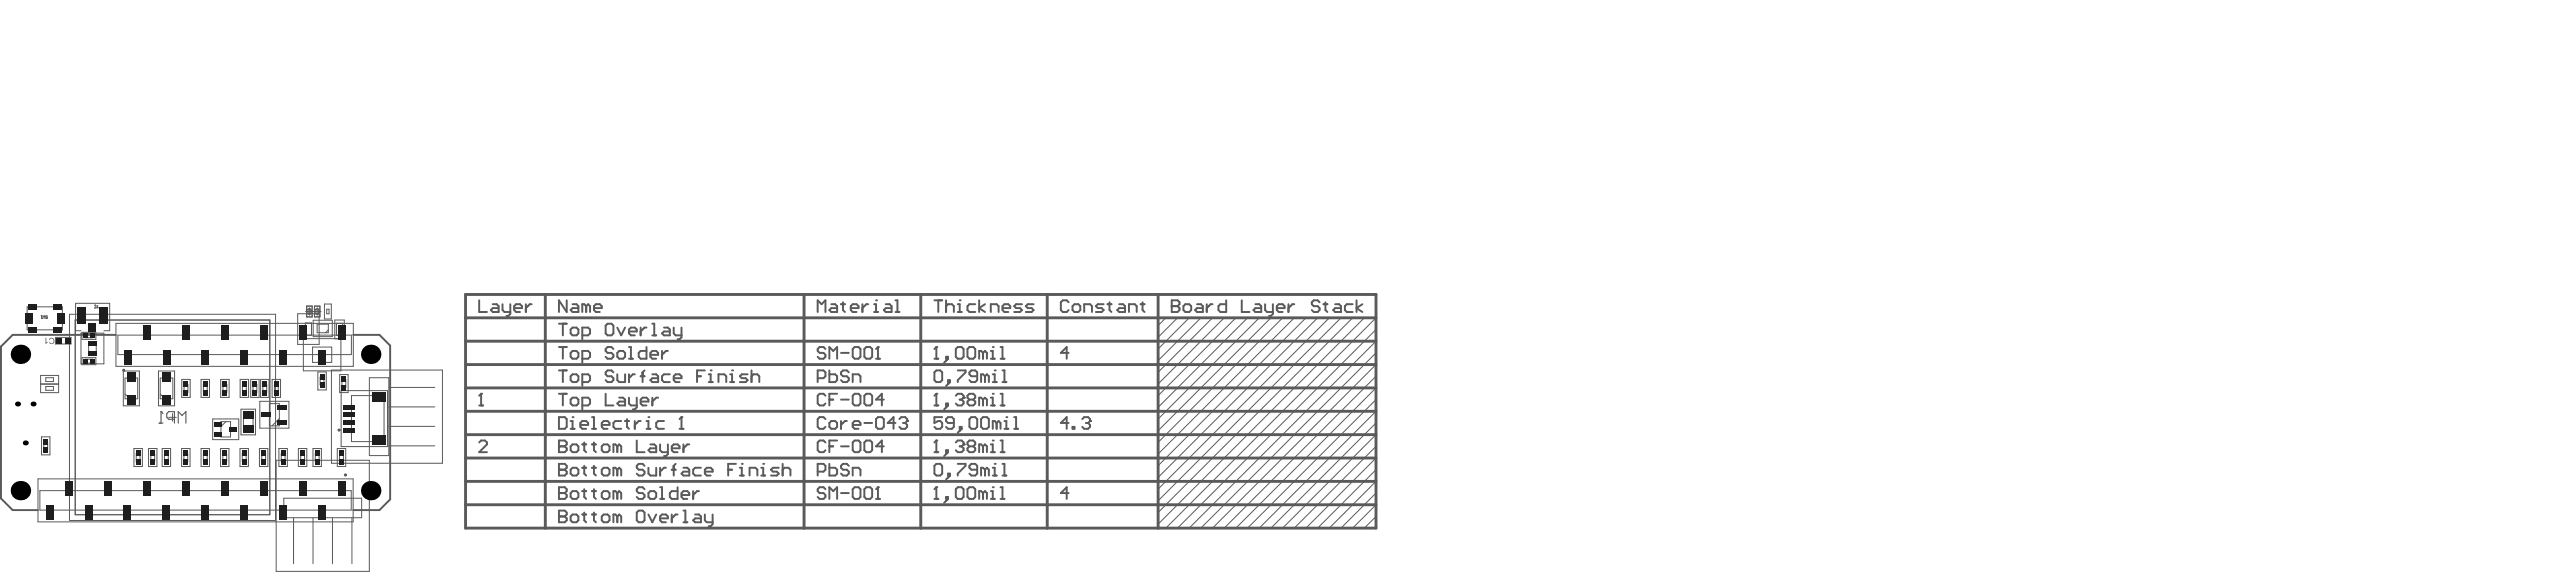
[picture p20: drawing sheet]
<svg xmlns="http://www.w3.org/2000/svg" width="1119mm" height="249mm" viewBox="0 0 1119 249" stroke-linecap="round" stroke-linejoin="round" font-family="sans-serif">
<path d="M70 178.7v5M69.2 183.7h1.6M75.8 182h-2.5l-.8-.8v-1.7l.8-.8h2.5v5M77.5 183.7v-5l1.7 1.6 1.6-1.6v5" fill="none" stroke="#5a5a5a" stroke-width=".5"/>
<circle cx="70" cy="178.7" r=".25" fill="#5a5a5a"/>
<path d="M70 178.7l.8 .8" fill="none" stroke="#5a5a5a" stroke-width=".5"/>
<g fill="none" stroke="#5a5a5a" stroke-width=".43">
<path d="M11.8 133.2h15.3v10h-15.3zM32.7 138.9h84.6v84.5h-84.6zM41.3 133.4v.4M41.3 133.6h1.1M41.5 132.2v.6h.9M42.4 132.6v.4M129.4 136.2h9.3v13.3h-9.3zM132.8 135.2h6.7M133.3 132.8h2.4v4.8h-2.4zM133.9 134.2h1.1v2.1h-1.1zM134.5 133.5v3.4M136.2 139h8.2v7.1h-8.2z"/>
<path d="M136.7 132.8h2.4v4.8h-2.4zM137.3 134.2h1.1v2.1h-1.1zM137.9 133.5v3.4M141 132h3v6.5h-3zM35.2 143.6h-2.3v-11.9h14.8v11.9h-2.5M35.2 144.6h10v13.3h-10zM35.6 155.2h6.1v3.1h-6.1zM35.6 144.2h6.1v3.1h-6.1zM37 155.9h3.3v1.7h-3.3zM37 144.9h3.3v1.7h-3.3zM50.4 140.4h103.2v18.6h-103.2zM148.2 147v14h-16.3v-14l17.8 .1v-8.2h-4.2v8.2"/>
<path d="M17.7 163h7.8v3.6h-7.8zM17.7 166.8h7.8v3.6h-7.8zM53.6 161h7v15.1h-7zM68.9 161h7v15.1h-7zM79 164.7h3.7v7.8h-3.7zM87.4 164.7h3.7v7.8h-3.7zM95.9 164.7h3.7v7.8h-3.7zM104.4 164.7h3.7v7.8h-3.7zM104.8 177.6h6.3v11.2h-6.3zM109 164.7h3.6v7.8h-3.6zM112.9 174.2h12.7v11.6h-12.7zM113.3 164.7h3.6v7.8h-3.6z"/>
<path d="M118.3 164.7h3.6v7.8h-3.6zM138.2 161.4h3.6v7.9h-3.6zM144.1 160.6h48.2v40.5h-48.2zM147.7 162.6h3.6v7.8h-3.6zM148.3 169.5h20.1v24.3h-20.1zM18 189.6h3.7v7.8h-3.7zM58.2 194.7h3.7v7.8h-3.7zM64.6 194.7h3.6v7.8h-3.6zM70.5 194.7h3.7v7.8h-3.7zM79 194.7h3.6v7.8h-3.6zM87.4 194.7h3.7v7.8h-3.7zM92.5 181.8h11.3v9h-11.3z"/>
<path d="M95.9 194.7h3.6v7.8h-3.6zM104.3 194.7h3.7v7.8h-3.7zM112.8 194.7h3.6v7.8h-3.6zM120 199.8h40.5v48.2h-40.5zM121.2 194.7h3.7v7.8h-3.7zM129.7 194.7h3.7v7.8h-3.7zM136 194.7h3.7v7.8h-3.7zM146.6 194.7h3.7v7.8h-3.7zM16.5 207.9h137v18.6h-137z"/>
</g>
<path d="M50.3 145.4h-44.8l-5.1 5v65.9l5.1 5.1h11M153.5 145.4h11.4l4.7 4.6v66.8l-4.7 4.6h-11.4" fill="none" stroke="#5a5a5a" stroke-width=".84"/>
<circle cx="42.4" cy="133.6" r=".17" fill="#5a5a5a"/>
<path d="M17.9 137.1h.4M18.1 137.1v1.2M18.7 138.3v-1.2l.4 .4 .4-.4v1.2M20.6 137.3l-.6-.2-.2 .4 .8 .6h-.8M42.2 133.4l.2 .2" fill="none" stroke="#5a5a5a" stroke-width=".43"/>
<circle cx="18.1" cy="138.3" r=".17" fill="#5a5a5a"/>
<g fill="none" stroke="#5a5a5a" stroke-width=".43">
<path d="M18.3 138.1l-.2 .2M24.1 146.5h6.8v2.8h-6.8z"/>
<circle cx="134.5" cy="135.2" r="1.17"/>
<circle cx="137.9" cy="135.2" r="1.17"/>
</g>
<g fill="#5a5a5a">
<path d="M21.4 147.1l.7-.5 1.1 .2 .5 1.2-.3 .9-.6 .4-1.1-.1-.4-.6 .4-.1 .5 .6 .7-.2 .4-1.4-.5-.5h-.7l-.4 .6-.4-.1z"/>
<path d="M19.8 146.6h.3v2.1l.6-.4-.7 1z"/>
</g>
<g fill="none" stroke="#5a5a5a" stroke-width=".43">
<path d="M30.2 136.4h89.6v89.5h-89.6zM32.7 138.9h84.6v84.5h-84.6zM133.3 132.9h2.4v4.6h-2.4zM136.7 132.9h2.3v4.6h-2.3zM142 134.2h1v2h-1zM506.8 138l-3.4 3.3M511.9 138l-8.5 8.4M516.9 138l-13.5 13.5M522 138l-18.6 18.5M527.1 138l-23.7 23.6M532.2 138l-28.8 28.7M537.2 138l-33.8 33.7"/>
<path d="M542.3 138l-38.9 38.8M547.4 138l-44 43.9M552.5 138l-49.1 48.9M557.5 138l-54.1 54M562.6 138l-59.2 59.1M567.7 138l-64.3 64.2M572.8 138l-69.4 69.2M577.9 138l-74.5 74.3M582.9 138l-79.5 79.4M588 138l-84.6 84.4M593.1 138l-89.7 89.5M598.2 138l-91.4 91.2"/>
<path d="M38.5 148.5h3.3v5.5h-3.3zM51.2 145.5h101.6v8.4h-101.6zM132.7 145.5v-5.3h2.7v5.3M135.9 150.6h8.3v6.7h-8.3zM137.9 140.7h4.8v3.7h-4.8zM142.7 143.2l-1.2 1.2M146.3 140.3h2.6v5.3h-2.6zM598.2 143l-86.3 86.2M598.2 153.2l-76.2 76M598.2 158.2l-71.1 71M598.2 148.1l-81.3 81.1M19.9 164h3.3v1.6h-3.3z"/>
<path d="M19.9 167.8h3.3v1.6h-3.3zM54.4 164.1h5.4v9h-5.4zM54.4 171l2 2.1M69.6 164.1h5.5v9h-5.5zM69.6 171l2.1 2.1M75 179.5v3.3M80 166.9h1.7v3.4h-1.7zM88.4 166.9h1.7v3.4h-1.7zM96.9 166.9h1.7v3.4h-1.7zM105.4 166.9h1.7v3.4h-1.7zM105.8 179.9h4.2v6.6h-4.2zM110 166.9h1.6v3.4h-1.6z"/>
<path d="M114.3 166.9h1.6v3.4h-1.6zM117.1 175.2h4.3v9.6h-4.3zM119.3 166.9h1.6v3.4h-1.6zM139.2 163.7h1.6v3.3h-1.6zM148.7 164.8h1.6v3.4h-1.6zM152.8 171.7h14.2v20h-14.2zM160.6 163.9h8.4v33.8h-8.4zM169 176.6h20M169 168.2h20M598.2 168.4l-61 60.8M598.2 163.3l-66 65.9M598.2 178.5l-50.8 50.7"/>
<path d="M598.2 173.5l-55.9 55.7M19 191.9h1.7v3.3h-1.7zM59.2 196.9h1.7v3.4h-1.7zM65.6 196.9h1.6v3.4h-1.6zM71.5 196.9h1.7v3.4h-1.7zM73.3 181.2h3.4M80 196.9h1.6v3.4h-1.6zM88.4 196.9h1.7v3.4h-1.7zM96 183h4.2v6.7h-4.2zM96.9 196.9h1.6v3.4h-1.6zM98.2 183l-2.2 2.2M105.3 196.9h1.7v3.4h-1.7z"/>
<path d="M113.8 196.9h1.7v3.4h-1.7zM121.4 181.6l-3.2 3.2M122.2 196.9h1.7v3.4h-1.7zM130.7 196.9h1.7v3.4h-1.7zM137 196.9h1.7v3.4h-1.7zM147.6 196.9h1.7v3.4h-1.7zM169 193.5h20M169 185.1h20M598.2 188.7l-40.7 40.5M598.2 198.8l-30.5 30.4M598.2 183.6l-45.7 45.6M598.2 193.7l-35.6 35.5"/>
<path d="M17.3 213h135.4v8.4h-135.4zM123.4 216.3h33.8v8.4h-33.8zM598.2 203.9l-25.4 25.3M598.2 208.9l-20.3 20.3M598.2 219.1l-10.2 10.1M598.2 214l-15.3 15.2M127.6 224.7v20M136.1 224.7v20M144.5 224.7v20M153 224.7v20M598.2 224.2l-5.1 5"/>
</g>
<g fill="none" stroke="#5a5a5a" stroke-width=".66">
<circle cx="53.8" cy="160.7" r=".33"/>
<circle cx="147.4" cy="186.7" r=".33"/>
<circle cx="150.2" cy="206.2" r=".33"/>
</g>
<g fill="none" stroke="#5a5a5a" stroke-width="1.3">
<path d="M202.4 127.8h395.8v101.4h-395.8zM202.4 138h395.8M237.1 127.8v101.4M349.5 127.8v101.4M400.3 127.8v101.4M455.2 127.8v101.4M503.4 127.8v101.4M202.4 148.1h395.8M202.4 158.2h395.8M202.4 178.5h395.8M202.4 168.4h395.8M202.4 198.8h395.8"/>
<path d="M202.4 188.7h395.8M202.4 208.9h395.8M202.4 219.1h395.8"/>
</g>
<path d="M406.2 155.7h1.7M407 150.6v5.1" fill="none" stroke="#5a5a5a" stroke-width=".84"/>
<circle cx="407" cy="150.6" r=".42" fill="#5a5a5a"/>
<path d="M407 150.6l-.8 .9M411.3 154.9h.8v.8h-.8zM412.1 155.7l-1.7 1.7M415.5 151.5l.8-.9h1.7l.9 .9v3.4l-.9 .8h-1.7l-.8-.8zM420.6 151.5l.8-.9h1.7l.8 .9v3.4l-.8 .8h-1.7l-.8-.8zM427.3 153.2l-.8-.9h-.9v3.4M427.3 153.2v2.5M427.3 153.2l.9-.9 .8 .9v2.5M430.7 155.7h1.7M430.7 152.3h.9v3.4" fill="none" stroke="#5a5a5a" stroke-width=".84"/>
<circle cx="431.6" cy="150.6" r=".42" fill="#5a5a5a"/>
<g fill="none" stroke="#5a5a5a" stroke-width=".84">
<path d="M208.3 130.4v5h3.4M214.2 132h1.7l.9 .9v2.5h-2.6l-.8-.8 .8-.9h2.6M218.4 132v2.6l.9 .8h2.5M221.8 132v4.3l-.8 .8h-.9M223.5 133.7h3.4v-.8l-.8-.9h-1.7l-.9 .9v1.7l.9 .8h1.7M228.6 132v3.4M231.1 132h-.8l-1.7 1.7M246.4 130.4v5l-3.4-5v5M248.9 132h1.7l.8 .9v2.5h-2.5l-.9-.8 .9-.9h2.5M254.8 132.9l-.8-.9h-.9v3.4M254.8 132.9v2.5M254.8 132.9l.9-.9 .8 .9v2.5"/>
<path d="M258.2 133.7h3.4v-.8l-.9-.9h-1.7l-.8 .9v1.7l.8 .8h1.7M434.9 155.7h1.7M434.9 150.6h.9v5.1M409.6 181.1h-3.4v2.5l1.7-.9h.8l.9 .9v1.7l-.9 .8h-1.7l-.8-.8M414.6 183.6h-2.5l-.8-.9v-.8l.8-.8h1.7l.8 .8v3.4l-.8 .8h-1.7l-.8-.8M417.2 185.3h.8v.8h-.8zM418 186.1l-1.7 1.7M421.4 181.9l.9-.8h1.6l.9 .8v3.4l-.9 .8h-1.6l-.9-.8zM426.5 181.9l.8-.8h1.7l.9 .8v3.4l-.9 .8h-1.7l-.8-.8zM433.2 183.6l-.8-.9h-.8v3.4M433.2 183.6v2.5M433.2 183.6l.9-.9 .8 .9v2.5"/>
<path d="M436.6 182.7h.9v3.4M436.6 186.1h1.7"/>
</g>
<circle cx="437.5" cy="181.1" r=".42" fill="#5a5a5a"/>
<g fill="none" stroke="#5a5a5a" stroke-width=".84">
<path d="M243 140.5h3.4M244.7 140.5v5.1M248 143l.9-.8h1.7l.8 .8v1.7l-.8 .9h-1.7l-.9-.9zM253.1 145.6h2.6l.8-.9v-1.7l-.8-.8h-2.6v5.1M264.1 140.5h1.7l.9 .8v3.4l-.9 .9h-1.7l-.8-.9v-3.4zM268.3 142.2l1.7 3.4 1.7-3.4M273.4 143.9h3.4v-.9l-.8-.8h-1.7l-.9 .8v1.7l.9 .9h1.7M278.5 142.2v3.4M281 142.2h-.8l-1.7 1.7M283.6 140.5h.8v5.1M283.6 145.6h1.7M288.6 142.2h1.7l.9 .8v2.6h-2.6l-.8-.9 .8-.8h2.6"/>
<path d="M292.9 142.2v2.5l.8 .9h2.5M296.2 142.2v4.2l-.8 .9h-.8M358.8 192l-.8-.8h-1.7l-.9 .8v3.4l.9 .9h1.7l.8-.9M360.5 193.7h1.7M363.9 191.2h-3.4v5.1M365.6 193.7h3.4M370.7 192l.8-.8h1.7l.9 .8v3.4l-.9 .9h-1.7l-.8-.9zM375.7 192l.9-.8h1.7l.8 .8v3.4l-.8 .9h-1.7l-.9-.9zM384.2 193.7h-3.4l2.6-2.5v5.1M440.9 186.1h1.6M440.9 181.1h.8v5M243 211.5v5.1h2.5l.9-.9v-.8l-.9-.9h-2.5"/>
</g>
<circle cx="243" cy="214" r=".42" fill="#5a5a5a"/>
<g fill="none" stroke="#5a5a5a" stroke-width=".84">
<path d="M355.4 164.2h2.6l.8-.9v-1.7l-.8-.8h-2.6v5M360.5 160.8v5h2.6l.8-.8v-1.7l-.8-.8h-2.6M369 161.6l-.9-.8h-1.7l-.8 .8v.9l.8 .8h1.7l.9 .9v.8l-.9 .8h-1.7l-.8-.8M370.7 165.8v-3.3h2.5l.9 .8v2.5M406.2 176h1.7M407 170.9v5.1M243 211.5h2.5l.9 .8v.9l-.9 .8h-2.5M248 214l.9-.8h1.7l.8 .8v1.7l-.8 .9h-1.7l-.9-.9zM253.1 213.2h1.7M254 212.3v3.4l.8 .9M257.4 213.2h1.6M258.2 212.3v3.4l.8 .9"/>
<path d="M261.6 214l.8-.8h1.7l.9 .8v1.7l-.9 .9h-1.7l-.8-.9zM268.3 214l-.8-.8h-.8v3.4M268.3 214v2.6M268.3 214l.9-.8 .8 .8v2.6M280.2 212.3l-.9-.8h-1.7l-.8 .8v.9l.8 .8h1.7l.9 .9v.8l-.9 .9h-1.7l-.8-.9M281.9 214l.8-.8h1.7l.9 .8v1.7l-.9 .9h-1.7l-.8-.9zM286.9 211.5h.9v5.1M286.9 216.6h1.7M294.6 211.5v5.1h-2.6l-.8-.9v-1.7l.8-.8h2.6M296.2 214.9h3.4v-.9l-.8-.8h-1.7l-.9 .8v1.7l.9 .9h1.7M301.3 213.2v3.4M303.9 213.2h-.9l-1.7 1.7"/>
</g>
<circle cx="407" cy="170.9" r=".42" fill="#5a5a5a"/>
<path d="M407 170.9l-.8 .9M411.3 175.1h.8v.9h-.8zM412.1 176l-1.7 1.7M415.5 171.8l.8-.9h1.7l.9 .9v.8" fill="none" stroke="#5a5a5a" stroke-width=".84"/>
<circle cx="418.9" cy="172.6" r=".42" fill="#5a5a5a"/>
<path d="M417.2 173.5h.8M418 173.5l.9 .8v.8l-.9 .9h-1.7l-.8-.9M418.9 172.6l-.9 .9M421.4 173.5h1.7M421.4 173.5l-.8 .8v.8l.8 .9h1.7l.8-.9v-.8l-.8-.8M421.4 173.5l-.8-.9v-.8l.8-.9h1.7l.8 .9v.8l-.8 .9M427.3 173.5l-.8-.9h-.9v3.4M427.3 173.5v2.5M427.3 173.5l.9-.9 .8 .9v2.5M430.7 176h1.7M430.7 172.6h.9v3.4" fill="none" stroke="#5a5a5a" stroke-width=".84"/>
<circle cx="431.6" cy="170.9" r=".42" fill="#5a5a5a"/>
<path d="M434.9 176h1.7M434.9 170.9h.9v5.1M406.2 196.3h1.7M407 191.2v5.1" fill="none" stroke="#5a5a5a" stroke-width=".84"/>
<circle cx="407" cy="191.2" r=".42" fill="#5a5a5a"/>
<path d="M407 191.2l-.8 .8M411.3 195.4h.8v.9h-.8zM412.1 196.3l-1.7 1.7M415.5 192l.8-.8h1.7l.9 .8v.9" fill="none" stroke="#5a5a5a" stroke-width=".84"/>
<circle cx="418.9" cy="192.9" r=".42" fill="#5a5a5a"/>
<path d="M417.2 193.7h.8M418 193.7l.9 .9v.8l-.9 .9h-1.7l-.8-.9M418.9 192.9l-.9 .8M421.4 193.7h1.7M421.4 193.7l-.8 .9v.8l.8 .9h1.7l.8-.9v-.8l-.8-.9M421.4 193.7l-.8-.8v-.9l.8-.8h1.7l.8 .8v.9l-.8 .8M427.3 193.7l-.8-.8h-.9v3.4M427.3 193.7v2.6M427.3 193.7l.9-.8 .8 .8v2.6M430.7 196.3h1.7M430.7 192.9h.9v3.4" fill="none" stroke="#5a5a5a" stroke-width=".84"/>
<circle cx="431.6" cy="191.2" r=".42" fill="#5a5a5a"/>
<g fill="none" stroke="#5a5a5a" stroke-width=".84">
<path d="M464.5 131.2l-.8-.8h-1.7l-.8 .8v3.4l.8 .8h1.7l.8-.8M467.1 132h1.7l.8 .9v1.7l-.8 .8h-1.7l-.9-.8v-1.7zM471.3 135.4v-3.4h2.5l.9 .9v2.5M479.8 132h-2.6l-.8 .9 .8 .8h1.7l.9 .9-.9 .8h-2.5M481.5 132h1.6M482.3 131.2v3.4l.8 .8M486.5 132h1.7l.9 .9v2.5h-2.6l-.8-.8 .8-.9h2.6M490.8 135.4v-3.4h2.5l.8 .9v2.5M495.8 132h1.7M496.7 131.2v3.4l.8 .8M509.4 130.4v5h2.5l.8-.8v-.9l-.8-.8h-2.5M358.8 171.8l-.8-.9h-1.7l-.9 .9v3.3l.9 .9h1.7l.8-.9"/>
<path d="M360.5 173.5h1.7M363.9 170.9h-3.4v5.1M365.6 173.5h3.4M370.7 171.8l.8-.9h1.7l.9 .9v3.3l-.9 .9h-1.7l-.8-.9zM375.7 171.8l.9-.9h1.7l.8 .9v3.3l-.8 .9h-1.7l-.9-.9zM384.2 173.5h-3.4l2.6-2.6v5.1M208.3 192l.8-.8h1.7l.9 .8v.9l-3.4 3.4h3.4M434.9 196.3h1.7M434.9 191.2h.9v5.1"/>
</g>
<circle cx="509.4" cy="132.9" r=".42" fill="#5a5a5a"/>
<g fill="none" stroke="#5a5a5a" stroke-width=".84">
<path d="M509.4 130.4h2.5l.8 .8v.8l-.8 .9h-2.5M515.3 132h1.7l.8 .9v1.7l-.8 .8h-1.7l-.9-.8v-1.7zM520.4 132h1.6l.9 .9v2.5h-2.5l-.9-.8 .9-.9h2.5M524.6 132v3.4M527.1 132h-.8l-1.7 1.7M533 130.4v5h-2.5l-.8-.8v-1.7l.8-.9h2.5M539.8 130.4v5h3.4M545.7 132h1.7l.9 .9v2.5h-2.6l-.8-.8 .8-.9h2.6M550 132v2.6l.8 .8h2.5M553.3 132v4.3l-.8 .8h-.9M555 133.7h3.4v-.8l-.8-.9h-1.7l-.9 .9v1.7l.9 .8h1.7M560.1 132v3.4"/>
<path d="M562.6 132h-.8l-1.7 1.7M573.6 131.2l-.8-.8h-1.7l-.9 .8v.8l.9 .9h1.7l.8 .8v.9l-.8 .8h-1.7l-.9-.8M575.3 132h1.7M576.2 131.2v3.4l.8 .8M580.4 132h1.7l.8 .9v2.5h-2.5l-.9-.8 .9-.9h2.5M588 132h-2.5l-.9 .9v1.7l.9 .8h2.5M589.7 130.4v5M592.2 132l-2.5 1.7 2.5 1.7M243 170.9h3.4M244.7 170.9v5.1M248 173.5l.9-.9h1.7l.8 .9v1.6l-.8 .9h-1.7l-.9-.9zM253.1 176h2.6l.8-.9v-1.6l-.8-.9h-2.6v5.1"/>
<path d="M263.3 170.9v5.1h3.4M269.2 172.6h1.7l.8 .9v2.5h-2.5l-.9-.9 .9-.8h2.5M273.4 172.6v2.5l.9 .9h2.5M276.8 172.6v4.2l-.8 .9h-.9M278.5 174.3h3.4v-.8l-.9-.9h-1.7l-.8 .9v1.6l.8 .9h1.7M283.6 172.6v3.4M286.1 172.6h-.8l-1.7 1.7M243 201.3v5.1h2.5l.9-.8v-.9l-.9-.8h-2.5M355.4 204.7h2.6l.8-.8v-1.7l-.8-.9h-2.6v5.1M360.5 201.3v5.1h2.6l.8-.8v-1.7l-.8-.9h-2.6M369 202.2l-.9-.9h-1.7l-.8 .9v.8l.8 .9h1.7l.9 .8v.9l-.9 .8h-1.7l-.8-.8M370.7 206.4v-3.4h2.5l.9 .9v2.5"/>
</g>
<circle cx="243" cy="203.9" r=".42" fill="#5a5a5a"/>
<g fill="none" stroke="#5a5a5a" stroke-width=".84">
<path d="M243 201.3h2.5l.9 .9v.8l-.9 .9h-2.5M248 203.9l.9-.9h1.7l.8 .9v1.7l-.8 .8h-1.7l-.9-.8zM253.1 203h1.7M254 202.2v3.4l.8 .8M257.4 203h1.6M258.2 202.2v3.4l.8 .8M261.6 203.9l.8-.9h1.7l.9 .9v1.7l-.9 .8h-1.7l-.8-.8zM268.3 203.9l-.8-.9h-.8v3.4M268.3 203.9v2.5M268.3 203.9l.9-.9 .8 .9v2.5M280.2 202.2l-.9-.9h-1.7l-.8 .9v.8l.8 .9h1.7l.9 .8v.9l-.9 .8h-1.7l-.8-.8M281.9 203v2.6l.8 .8h2.6v-3.4"/>
<path d="M286.9 203v3.4M289.5 203h-.9l-1.7 1.7M292 203.9h1.7M293.7 201.3l-.8 .9v4.2M297.1 203h1.7l.8 .9v2.5h-2.5l-.9-.8 .9-.9h2.5M304.7 203h-2.5l-.9 .9v1.7l.9 .8h2.5M306.4 204.7h3.4v-.8l-.9-.9h-1.7l-.8 .9v1.7l.8 .8h1.7M316.5 203.9h1.7M319.9 201.3h-3.4v5.1M321.6 206.4h1.7M321.6 203h.9v3.4"/>
</g>
<circle cx="322.5" cy="201.3" r=".42" fill="#5a5a5a"/>
<path d="M325.8 206.4v-3.4h2.6l.8 .9v2.5M330.9 203h.9v3.4M330.9 206.4h1.7" fill="none" stroke="#5a5a5a" stroke-width=".84"/>
<circle cx="331.8" cy="201.3" r=".42" fill="#5a5a5a"/>
<g fill="none" stroke="#5a5a5a" stroke-width=".84">
<path d="M243 160.8h3.4M244.7 160.8v5M248 163.3l.9-.8h1.7l.8 .8v1.7l-.8 .8h-1.7l-.9-.8zM253.1 165.8h2.6l.8-.8v-1.7l-.8-.8h-2.6v5M266.7 161.6l-.9-.8h-1.7l-.8 .8v.9l.8 .8h1.7l.9 .9v.8l-.9 .8h-1.7l-.8-.8M268.3 162.5v2.5l.9 .8h2.5v-3.3M273.4 162.5v3.3M276 162.5h-.9l-1.7 1.7M278.5 163.3h1.7M280.2 160.8l-.9 .8v4.2M283.6 162.5h1.7l.8 .8v2.5h-2.5l-.9-.8 .9-.8h2.5M291.2 162.5h-2.6l-.8 .8v1.7l.8 .8h2.6"/>
<path d="M292.9 164.2h3.3v-.9l-.8-.8h-1.7l-.8 .8v1.7l.8 .8h1.7M303 163.3h1.7M306.4 160.8h-3.4v5M308.1 165.8h1.7M308.1 162.5h.8v3.3M338.5 203h-2.5l-.9 .9 .9 .8h1.7l.8 .9-.8 .8h-2.6M340.2 203.9l.9-.9h1.7l.8 .9v2.5M340.2 201.3v5.1"/>
</g>
<circle cx="308.9" cy="160.8" r=".42" fill="#5a5a5a"/>
<path d="M312.3 165.8v-3.3h2.6l.8 .8v2.5M317.4 162.5h.8v3.3M317.4 165.8h1.7" fill="none" stroke="#5a5a5a" stroke-width=".84"/>
<circle cx="318.2" cy="160.8" r=".42" fill="#5a5a5a"/>
<path d="M325 162.5h-2.5l-.9 .8 .9 .9h1.7l.8 .8-.8 .8h-2.6M326.7 163.3l.8-.8h1.7l.9 .8v2.5M326.7 160.8v5M243 191.2v5.1h2.5l.9-.9v-.8l-.9-.9h-2.5" fill="none" stroke="#5a5a5a" stroke-width=".84"/>
<circle cx="243" cy="193.7" r=".42" fill="#5a5a5a"/>
<g fill="none" stroke="#5a5a5a" stroke-width=".84">
<path d="M243 191.2h2.5l.9 .8v.9l-.9 .8h-2.5M248 193.7l.9-.8h1.7l.8 .8v1.7l-.8 .9h-1.7l-.9-.9zM253.1 192.9h1.7M254 192v3.4l.8 .9M257.4 192.9h1.6M258.2 192v3.4l.8 .9M261.6 193.7l.8-.8h1.7l.9 .8v1.7l-.9 .9h-1.7l-.8-.9zM268.3 193.7l-.8-.8h-.8v3.4M268.3 193.7v2.6M268.3 193.7l.9-.8 .8 .8v2.6M276.8 191.2v5.1h3.4M282.7 192.9h1.7l.9 .8v2.6h-2.6l-.8-.9 .8-.8h2.6"/>
<path d="M286.9 192.9v2.5l.9 .9h2.5M290.3 192.9v4.2l-.8 .9h-.9M292 194.6h3.4v-.9l-.8-.8h-1.7l-.9 .8v1.7l.9 .9h1.7M297.1 192.9v3.4M299.6 192.9h-.8l-1.7 1.7M406.2 216.6h1.7M407 211.5v5.1"/>
</g>
<circle cx="407" cy="211.5" r=".42" fill="#5a5a5a"/>
<path d="M407 211.5l-.8 .8M411.3 215.7h.8v.9h-.8zM412.1 216.6l-1.7 1.6M415.5 212.3l.8-.8h1.7l.9 .8v3.4l-.9 .9h-1.7l-.8-.9zM420.6 212.3l.8-.8h1.7l.8 .8v3.4l-.8 .9h-1.7l-.8-.9zM427.3 214l-.8-.8h-.9v3.4M427.3 214v2.6M427.3 214l.9-.8 .8 .8v2.6M430.7 216.6h1.7M430.7 213.2h.9v3.4" fill="none" stroke="#5a5a5a" stroke-width=".84"/>
<circle cx="431.6" cy="211.5" r=".42" fill="#5a5a5a"/>
<path d="M406.2 161.6l.8-.8h1.7l.9 .8v3.4l-.9 .8h-1.7l-.8-.8zM412.1 165h.9v.8h-.9zM413 165.8l-1.7 1.7M416.3 160.8h3.4v.8l-3.4 3.4v.8M424.8 163.3h-2.5l-.9-.8v-.9l.9-.8h1.6l.9 .8v3.4l-.9 .8h-1.6l-.9-.8M428.2 163.3l-.9-.8h-.8v3.3M428.2 163.3v2.5M428.2 163.3l.8-.8 .9 .8v2.5M431.6 165.8h1.6M431.6 162.5h.8v3.3M434.9 216.6h1.7M434.9 211.5h.9v5.1" fill="none" stroke="#5a5a5a" stroke-width=".84"/>
<circle cx="432.4" cy="160.8" r=".42" fill="#5a5a5a"/>
<g fill="none" stroke="#5a5a5a" stroke-width=".84">
<path d="M406.2 130.4h3.4M407.9 130.4v5M411.3 130.4v5M411.3 132.9l.8-.9h1.7l.8 .9v2.5M416.3 132h.9v3.4M416.3 135.4h1.7M243 150.6h3.4M244.7 150.6v5.1M248 153.2l.9-.9h1.7l.8 .9v1.7l-.8 .8h-1.7l-.9-.8zM253.1 155.7h2.6l.8-.8v-1.7l-.8-.9h-2.6v5.1M266.7 151.5l-.9-.9h-1.7l-.8 .9v.8l.8 .9h1.7l.9 .8v.9l-.9 .8h-1.7l-.8-.8M269.2 152.3h1.7l.8 .9v1.7l-.8 .8h-1.7l-.9-.8v-1.7z"/>
<path d="M273.4 150.6h.9v5.1M273.4 155.7h1.7M281 150.6v5.1h-2.5l-.9-.8v-1.7l.9-.9h2.5M282.7 154h3.4v-.8l-.8-.9h-1.7l-.9 .9v1.7l.9 .8h1.7M287.8 152.3v3.4M290.3 152.3h-.8l-1.7 1.7M435.8 165.8h1.7M435.8 160.8h.8v5"/>
</g>
<circle cx="417.2" cy="130.4" r=".42" fill="#5a5a5a"/>
<g fill="none" stroke="#5a5a5a" stroke-width=".84">
<path d="M355.4 135.4v-5l1.7 1.6 1.7-1.6v5M361.4 132h1.7l.8 .9v2.5h-2.5l-.9-.8 .9-.9h2.5M365.6 132h1.7M366.4 131.2v3.4l.9 .8M369.8 133.7h3.4v-.8l-.8-.9h-1.7l-.9 .9v1.7l.9 .8h1.7M374.9 132v3.4M377.4 132h-.8l-1.7 1.7M380 132h.8v3.4M380 135.4h1.7M423.9 132h-2.5l-.8 .9v1.7l.8 .8h2.5M425.6 130.4v5M428.2 132l-2.6 1.7 2.6 1.7"/>
<path d="M430.7 135.4v-3.4h2.5l.9 .9v2.5M435.8 133.7h3.4v-.8l-.9-.9h-1.7l-.8 .9v1.7l.8 .8h1.7M444.2 132h-2.5l-.8 .9 .8 .8h1.7l.8 .9-.8 .8h-2.5M449.3 132h-2.5l-.9 .9 .9 .8h1.7l.8 .9-.8 .8h-2.6"/>
</g>
<circle cx="380.8" cy="130.4" r=".42" fill="#5a5a5a"/>
<path d="M385 132h1.7l.9 .9v2.5h-2.6l-.8-.8 .8-.9h2.6M389.3 135.4h1.7M389.3 130.4h.8v5M358.8 151.5l-.8-.9h-1.7l-.9 .9v.8l.9 .9h1.7l.8 .8v.9l-.8 .8h-1.7l-.9-.8M360.5 155.7v-5.1l1.7 1.7 1.7-1.7v5.1M365.6 153.2h3.4M370.7 151.5l.8-.9h1.7l.9 .9v3.4l-.9 .8h-1.7l-.8-.8zM375.7 151.5l.9-.9h1.7l.8 .9v3.4l-.8 .8h-1.7l-.9-.8zM380.8 155.7h1.7M381.7 150.6v5.1" fill="none" stroke="#5a5a5a" stroke-width=".84"/>
<circle cx="381.7" cy="150.6" r=".42" fill="#5a5a5a"/>
<path d="M381.7 150.6l-.9 .9M358.8 181.9l-.8-.8h-1.7l-.9 .8v3.4l.9 .8h1.7l.8-.8M361.4 182.7h1.7l.8 .9v1.7l-.8 .8h-1.7l-.9-.8v-1.7zM365.6 182.7v3.4M368.1 182.7h-.8l-1.7 1.7M370.7 184.4h3.4v-.8l-.9-.9h-1.7l-.8 .9v1.7l.8 .8h1.7M375.7 183.6h3.4M380.8 181.9l.9-.8h1.7l.8 .8v3.4l-.8 .8h-1.7l-.9-.8zM389.3 183.6h-3.4l2.5-2.5v5M391 181.9l.8-.8h1.7l.8 .8v.8M464.5 214h-3.3l2.5-2.5v5.1" fill="none" stroke="#5a5a5a" stroke-width=".84"/>
<circle cx="394.3" cy="182.7" r=".42" fill="#5a5a5a"/>
<path d="M243 181.1h2.5l.9 .8v3.4l-.9 .8h-2.5zM248 186.1h1.7M248 182.7h.9v3.4M392.7 183.6h.8M393.5 183.6l.8 .8v.9l-.8 .8h-1.7l-.8-.8M394.3 182.7l-.8 .9" fill="none" stroke="#5a5a5a" stroke-width=".84"/>
<circle cx="248.9" cy="181.1" r=".42" fill="#5a5a5a"/>
<path d="M252.3 184.4h3.4v-.8l-.9-.9h-1.7l-.8 .9v1.7l.8 .8h1.7M257.4 186.1h1.6M257.4 181.1h.8v5M261.6 184.4h3.4v-.8l-.9-.9h-1.7l-.8 .9v1.7l.8 .8h1.7M270 182.7h-2.5l-.8 .9v1.7l.8 .8h2.5M271.7 182.7h1.7M272.6 181.9v3.4l.8 .8M276 182.7v3.4M278.5 182.7h-.9l-1.6 1.7M281 186.1h1.7M281 182.7h.9v3.4" fill="none" stroke="#5a5a5a" stroke-width=".84"/>
<circle cx="281.9" cy="181.1" r=".42" fill="#5a5a5a"/>
<path d="M288.6 182.7h-2.5l-.8 .9v1.7l.8 .8h2.5M295.4 186.1h1.7M296.2 181.1v5" fill="none" stroke="#5a5a5a" stroke-width=".84"/>
<circle cx="296.2" cy="181.1" r=".42" fill="#5a5a5a"/>
<path d="M296.2 181.1l-.8 .8M464.5 183.6h-3.3l2.5-2.5v5M466.2 185.3h.9v.8h-.9zM470.5 181.9l.8-.8h1.7l.8 .8v.8" fill="none" stroke="#5a5a5a" stroke-width=".84"/>
<circle cx="473.8" cy="182.7" r=".42" fill="#5a5a5a"/>
<path d="M464.5 153.2h-3.3l2.5-2.6v5.1M472.1 183.6h.9M473 183.6l.8 .8v.9l-.8 .8h-1.7l-.8-.8M473.8 182.7l-.8 .9M243 221.6v5.1h2.5l.9-.9v-.8l-.9-.8h-2.5" fill="none" stroke="#5a5a5a" stroke-width=".84"/>
<circle cx="243" cy="224.2" r=".42" fill="#5a5a5a"/>
<g fill="none" stroke="#5a5a5a" stroke-width=".84">
<path d="M406.2 202.2l.8-.9h1.7l.9 .9v3.4l-.9 .8h-1.7l-.8-.8zM412.1 205.6h.9v.8h-.9zM413 206.4l-1.7 1.7M416.3 201.3h3.4v.9l-3.4 3.4v.8M424.8 203.9h-2.5l-.9-.9v-.8l.9-.9h1.6l.9 .9v3.4l-.9 .8h-1.6l-.9-.8M428.2 203.9l-.9-.9h-.8v3.4M428.2 203.9v2.5M428.2 203.9l.8-.9 .9 .9v2.5M431.6 206.4h1.6M431.6 203h.8v3.4M243 221.6h2.5l.9 .9v.8l-.9 .9h-2.5M248 224.2l.9-.9h1.7l.8 .9v1.6l-.8 .9h-1.7l-.9-.9z"/>
<path d="M253.1 223.3h1.7M254 222.5v3.3l.8 .9M257.4 223.3h1.6M258.2 222.5v3.3l.8 .9M261.6 224.2l.8-.9h1.7l.9 .9v1.6l-.9 .9h-1.7l-.8-.9zM268.3 224.2l-.8-.9h-.8v3.4M268.3 224.2v2.5M268.3 224.2l.9-.9 .8 .9v2.5M276.8 222.5l.8-.9h1.7l.9 .9v3.3l-.9 .9h-1.7l-.8-.9zM281.9 223.3l1.7 3.4 1.7-3.4M286.9 225h3.4v-.8l-.8-.9h-1.7l-.9 .9v1.6l.9 .9h1.7M292 223.3v3.4"/>
<path d="M294.6 223.3h-.9l-1.7 1.7M297.1 221.6h.8v5.1M297.1 226.7h1.7M302.2 223.3h1.7l.8 .9v2.5h-2.5l-.9-.9 .9-.8h2.5M306.4 223.3v2.5l.8 .9h2.6M309.8 223.3v4.2l-.9 .9h-.8"/>
</g>
<circle cx="432.4" cy="201.3" r=".42" fill="#5a5a5a"/>
<path d="M358.8 212.3l-.8-.8h-1.7l-.9 .8v.9l.9 .8h1.7l.8 .9v.8l-.8 .9h-1.7l-.9-.9M360.5 216.6v-5.1l1.7 1.7 1.7-1.7v5.1M365.6 214h3.4M370.7 212.3l.8-.8h1.7l.9 .8v3.4l-.9 .9h-1.7l-.8-.9zM375.7 212.3l.9-.8h1.7l.8 .8v3.4l-.8 .9h-1.7l-.9-.9zM380.8 216.6h1.7M381.7 211.5v5.1M435.8 206.4h1.7M435.8 201.3h.8v5.1" fill="none" stroke="#5a5a5a" stroke-width=".84"/>
<circle cx="381.7" cy="211.5" r=".42" fill="#5a5a5a"/>
<path d="M208.3 176h1.7M209.1 170.9v5.1M381.7 211.5l-.9 .8" fill="none" stroke="#5a5a5a" stroke-width=".84"/>
<circle cx="209.1" cy="170.9" r=".42" fill="#5a5a5a"/>
<path d="M209.1 170.9l-.8 .9" fill="none" stroke="#5a5a5a" stroke-width=".84"/>
<g fill="#000">
<circle cx="8.9" cy="153.8" r="4.2"/>
<circle cx="161.1" cy="153.8" r="4.2"/>
<circle cx="7.6" cy="175.4" r="1.08"/>
<circle cx="14.4" cy="175.4" r="1.08"/>
<circle cx="11" cy="192.3" r="1.08"/>
<circle cx="8.9" cy="213" r="4.2"/>
<circle cx="161.1" cy="213" r="4.2"/>
</g>
<g fill="#1e1e1e">
<path d="M161.6 170.4h6v4h-6z" fill-rule="evenodd"/>
<path d="M161.6 189h6v4h-6z" fill-rule="evenodd"/>
<path d="M149.1 175.7h5.2v2h-5.2z" fill-rule="evenodd"/>
<path d="M149.1 179h5.2v2h-5.2z" fill-rule="evenodd"/>
<path d="M149.1 182.4h5.2v2h-5.2z" fill-rule="evenodd"/>
<path d="M149.1 185.7h5.2v2h-5.2z" fill-rule="evenodd"/>
<path d="M136.9 195.5h2v2.5h-2z" fill-rule="evenodd"/>
<path d="M136.9 199.2h2v2.5h-2z" fill-rule="evenodd"/>
<path d="M130.5 195.5h2v2.5h-2z" fill-rule="evenodd"/>
<path d="M130.5 199.2h2v2.5h-2z" fill-rule="evenodd"/>
<path d="M59.1 199.2h2v2.5h-2z" fill-rule="evenodd"/>
<path d="M59.1 195.5h2v2.5h-2z" fill-rule="evenodd"/>
<path d="M96.7 195.5h2v2.5h-2z" fill-rule="evenodd"/>
<path d="M96.7 199.2h2v2.5h-2z" fill-rule="evenodd"/>
<path d="M146.8 208.7h3.4v6.3h-3.4z" fill-rule="evenodd"/>
<path d="M138.3 219.3h3.4v6.4h-3.4z" fill-rule="evenodd"/>
<path d="M129.8 208.7h3.4v6.3h-3.4z" fill-rule="evenodd"/>
<path d="M121.4 219.3h3.4v6.4h-3.4z" fill-rule="evenodd"/>
<path d="M112.9 208.7h3.4v6.3h-3.4z" fill-rule="evenodd"/>
<path d="M104.5 219.3h3.4v6.4h-3.4z" fill-rule="evenodd"/>
<path d="M96 208.7h3.4v6.3h-3.4z" fill-rule="evenodd"/>
<path d="M87.5 219.3h3.4v6.4h-3.4z" fill-rule="evenodd"/>
<path d="M79.1 208.7h3.4v6.3h-3.4z" fill-rule="evenodd"/>
<path d="M70.6 219.3h3.4v6.4h-3.4z" fill-rule="evenodd"/>
<path d="M62.2 208.7h3.4v6.3h-3.4z" fill-rule="evenodd"/>
<path d="M53.7 219.3h3.4v6.4h-3.4z" fill-rule="evenodd"/>
<path d="M45.2 208.7h3.4v6.3h-3.4z" fill-rule="evenodd"/>
<path d="M36.8 219.3h3.4v6.4h-3.4z" fill-rule="evenodd"/>
<path d="M28.3 208.7h3.4v6.3h-3.4z" fill-rule="evenodd"/>
<path d="M19.9 219.3h3.4v6.4h-3.4z" fill-rule="evenodd"/>
<path d="M88.2 195.5h2v2.5h-2z" fill-rule="evenodd"/>
<path d="M88.2 199.2h2v2.5h-2z" fill-rule="evenodd"/>
<path d="M122.1 195.5h2v2.5h-2z" fill-rule="evenodd"/>
<path d="M122.1 199.2h2v2.5h-2z" fill-rule="evenodd"/>
<path d="M65.4 195.5h2v2.5h-2z" fill-rule="evenodd"/>
<path d="M65.4 199.2h2v2.5h-2z" fill-rule="evenodd"/>
<path d="M38.5 140.2h3.3v3.5h-3.3z" fill-rule="evenodd"/>
<path d="M43.3 133.2h3.5v7.4h-3.5z" fill-rule="evenodd"/>
<path d="M33.5 133.2h3.5v7.4h-3.5z" fill-rule="evenodd"/>
<path d="M11 135.8h3.1v4.7h-3.1z" fill-rule="evenodd"/>
<path d="M24.8 135.8h3.1v4.7h-3.1z" fill-rule="evenodd"/>
<path d="M12.2 131.8h3.8v2.5h-3.8z" fill-rule="evenodd"/>
<path d="M22.9 131.8h3.8v2.5h-3.8z" fill-rule="evenodd"/>
<path d="M22.9 142h3.8v2.5h-3.8z" fill-rule="evenodd"/>
<path d="M12.2 142h3.8v2.5h-3.8z" fill-rule="evenodd"/>
<path d="M71.3 199.2h2v2.5h-2z" fill-rule="evenodd"/>
<path d="M71.3 195.5h2v2.5h-2z" fill-rule="evenodd"/>
<path d="M109.8 165.5h2v2.5h-2z" fill-rule="evenodd"/>
<path d="M109.8 169.2h2v2.5h-2z" fill-rule="evenodd"/>
<path d="M18.9 190.4h2v2.5h-2z" fill-rule="evenodd"/>
<path d="M18.9 194.1h2v2.5h-2z" fill-rule="evenodd"/>
<path d="M139 162.3h2v2.5h-2z" fill-rule="evenodd"/>
<path d="M139 165.9h2v2.5h-2z" fill-rule="evenodd"/>
<path d="M148.5 163.4h2v2.5h-2z" fill-rule="evenodd"/>
<path d="M148.5 167.1h2v2.5h-2z" fill-rule="evenodd"/>
<path d="M96.8 169.2h2v2.5h-2z" fill-rule="evenodd"/>
<path d="M96.8 165.5h2v2.5h-2z" fill-rule="evenodd"/>
<path d="M113.6 199.2h2v2.5h-2z" fill-rule="evenodd"/>
<path d="M113.6 195.5h2v2.5h-2z" fill-rule="evenodd"/>
<path d="M105.2 169.2h2v2.5h-2z" fill-rule="evenodd"/>
<path d="M105.2 165.5h2v2.5h-2z" fill-rule="evenodd"/>
<path d="M105.2 199.2h2v2.5h-2z" fill-rule="evenodd"/>
<path d="M105.2 195.5h2v2.5h-2z" fill-rule="evenodd"/>
<path d="M147.5 199.2h2v2.5h-2z" fill-rule="evenodd"/>
<path d="M147.5 195.5h2v2.5h-2z" fill-rule="evenodd"/>
<path d="M79.9 169.2h1.9v2.5h-1.9z" fill-rule="evenodd"/>
<path d="M79.9 165.5h1.9v2.5h-1.9z" fill-rule="evenodd"/>
<path d="M88.2 169.2h2v2.5h-2z" fill-rule="evenodd"/>
<path d="M88.2 165.5h2v2.5h-2z" fill-rule="evenodd"/>
<path d="M119.1 169.2h2v2.5h-2z" fill-rule="evenodd"/>
<path d="M119.1 165.5h2v2.5h-2z" fill-rule="evenodd"/>
<path d="M114.1 169.2h2v2.5h-2z" fill-rule="evenodd"/>
<path d="M114.1 165.5h2v2.5h-2z" fill-rule="evenodd"/>
<path d="M79.8 195.5h2v2.5h-2z" fill-rule="evenodd"/>
<path d="M79.8 199.2h2v2.5h-2z" fill-rule="evenodd"/>
<path d="M105.6 178.4h4.6v3.2h-4.6z" fill-rule="evenodd"/>
<path d="M105.6 184.8h4.6v3.1h-4.6z" fill-rule="evenodd"/>
<path d="M93.3 183.3h3.3v1.8h-3.3z" fill-rule="evenodd"/>
<path d="M93.3 187.6h3.3v1.8h-3.3z" fill-rule="evenodd"/>
<path d="M99.6 185.4h3.4v1.9h-3.4z" fill-rule="evenodd"/>
<path d="M120.8 182.1h4v2.2h-4z" fill-rule="evenodd"/>
<path d="M120.8 175.7h4v2.2h-4z" fill-rule="evenodd"/>
<path d="M113.8 178.9h4v2.2h-4z" fill-rule="evenodd"/>
<path d="M38.3 152.7h3.8v1.9h-3.8z" fill-rule="evenodd"/>
<path d="M38.3 147.9h3.8v1.9h-3.8z" fill-rule="evenodd"/>
<path d="M146.8 141.2h3.4v6.3h-3.4z" fill-rule="evenodd"/>
<path d="M138.4 151.9h3.4v6.3h-3.4z" fill-rule="evenodd"/>
<path d="M129.9 141.2h3.4v6.3h-3.4z" fill-rule="evenodd"/>
<path d="M121.4 151.9h3.4v6.3h-3.4z" fill-rule="evenodd"/>
<path d="M113 141.2h3.4v6.3h-3.4z" fill-rule="evenodd"/>
<path d="M104.5 151.9h3.4v6.3h-3.4z" fill-rule="evenodd"/>
<path d="M96.1 141.2h3.4v6.3h-3.4z" fill-rule="evenodd"/>
<path d="M87.6 151.9h3.4v6.3h-3.4z" fill-rule="evenodd"/>
<path d="M79.2 141.2h3.3v6.3h-3.3z" fill-rule="evenodd"/>
<path d="M70.7 151.9h3.4v6.3h-3.4z" fill-rule="evenodd"/>
<path d="M62.2 141.2h3.4v6.3h-3.4z" fill-rule="evenodd"/>
<path d="M53.8 151.9h3.4v6.3h-3.4z" fill-rule="evenodd"/>
<path d="M70.5 171.5h3.8v4.1h-3.8z" fill-rule="evenodd"/>
<path d="M70.5 161.5h3.8v4.2h-3.8z" fill-rule="evenodd"/>
<path d="M55.2 171.5h3.8v4.1h-3.8z" fill-rule="evenodd"/>
<path d="M55.2 161.5h3.8v4.2h-3.8z" fill-rule="evenodd"/>
<path d="M39.2 155.7h2v2.1h-2z" fill-rule="evenodd"/>
<path d="M36.1 155.7h2v2.1h-2z" fill-rule="evenodd"/>
<path d="M36.1 144.7h2v2.1h-2z" fill-rule="evenodd"/>
<path d="M39.2 144.7h2v2.1h-2z" fill-rule="evenodd"/>
<path d="M24.3 146.7h2.4v2.4h-2.4z" fill-rule="evenodd"/>
<path d="M28.3 146.7h2.3v2.4h-2.3z" fill-rule="evenodd"/>
</g>
</svg>
